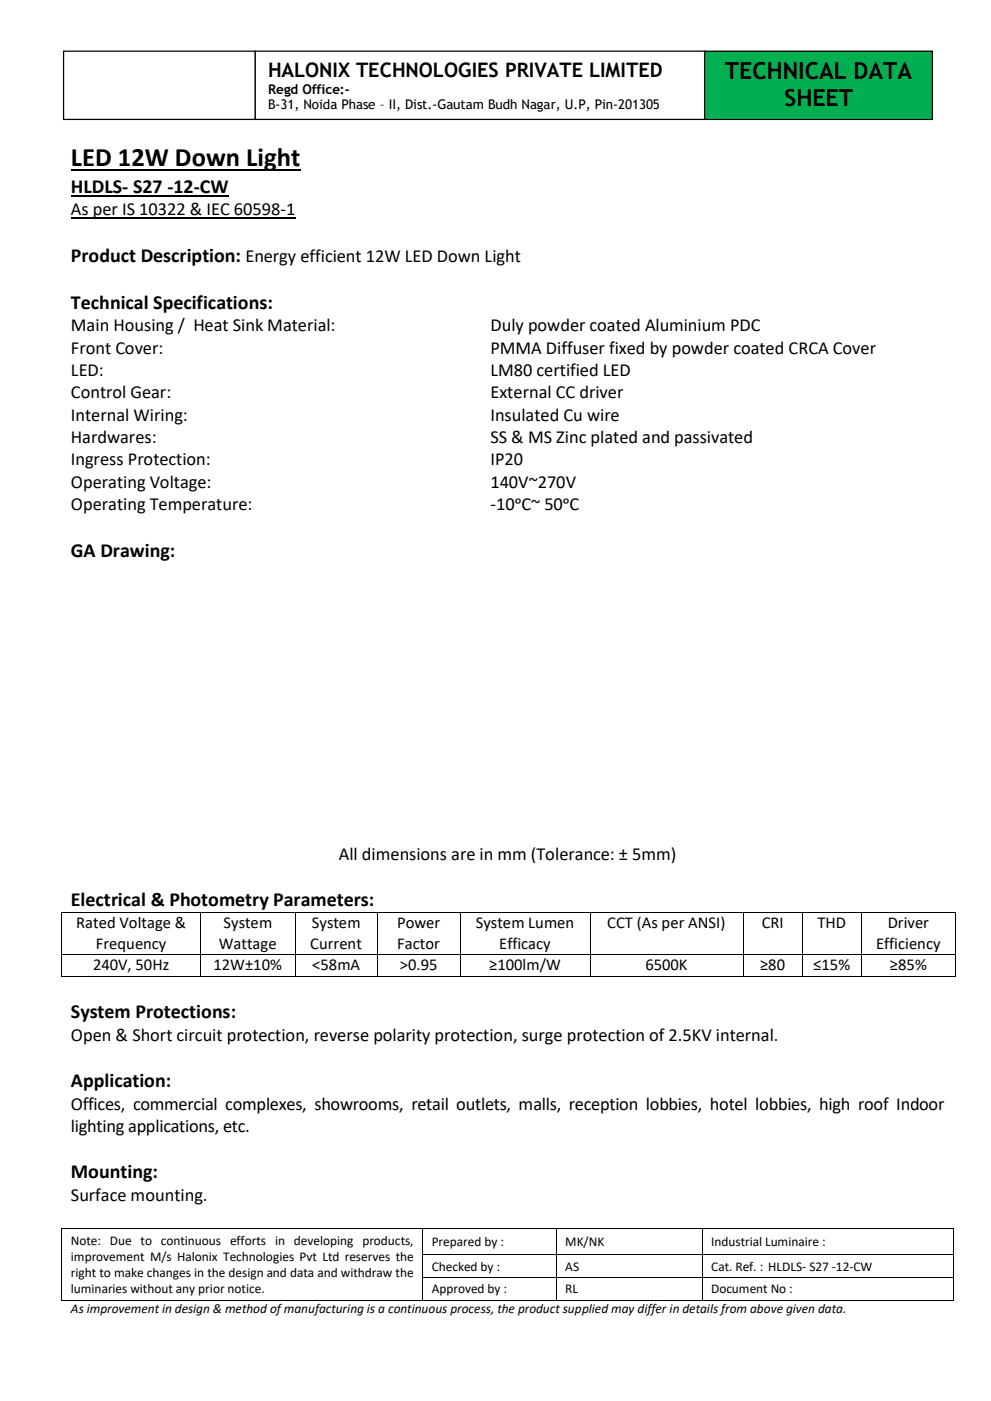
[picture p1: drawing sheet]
<svg xmlns="http://www.w3.org/2000/svg" width="210mm" height="297mm" viewBox="0 0 210 297" stroke-linecap="round" stroke-linejoin="round" font-family="sans-serif">
<defs><g id="words">
<text font-size="5.6" x="15" y="35.3">LED 12W Down Light</text>
<g font-size="5">
<text x="153.7" y="16.7">TECHNICAL DATA</text>
<text x="166.3" y="22.4">SHEET</text>
</g>
<g font-size="4.2">
<text x="56.8" y="16.3">HALONIX TECHNOLOGIES PRIVATE LIMITED</text>
<text x="15" y="40.9">HLDLS- S27 -12-CW</text>
<text x="15" y="55.5">Product Description: Energy efficient 12W LED Down Light</text>
<text x="15" y="65.4">Technical Specifications:</text>
<text x="15" y="118">GA Drawing:</text>
<text x="15" y="192.1">Electrical &amp; Photometry Parameters:</text>
<text x="15" y="215.8">System Protections:</text>
<text x="15" y="230.4">Application:</text>
<text x="15" y="249.8">Mounting:</text>
</g>
<g font-size="3.9">
<text x="15" y="45.6">As per IS 10322 &amp; IEC 60598-1</text>
<text x="15" y="70.2">Main Housing / Heat Sink Material:</text>
<text x="103.9" y="70.2">Duly powder coated Aluminium PDC</text>
<text x="15" y="74.9">Front Cover:</text>
<text x="103.9" y="74.9">PMMA Diffuser fixed by powder coated CRCA Cover</text>
<text x="15" y="79.7">LED:</text>
<text x="103.9" y="79.7">LM80 certified LED</text>
<text x="15" y="84.4">Control Gear:</text>
<text x="15" y="89.2">Internal Wiring:</text>
<text x="103.9" y="84.4">External CC driver</text>
<text x="103.9" y="89.2">Insulated Cu wire</text>
<text x="15" y="93.9">Hardwares:</text>
<text x="103.9" y="93.9">SS &amp; MS Zinc plated and passivated</text>
<text x="15" y="98.6">Ingress Protection:</text>
<text x="103.9" y="98.6">IP20</text>
<text x="15" y="103.4">Operating Voltage:</text>
<text x="103.9" y="103.4">140V~270V</text>
<text x="15" y="108.1">Operating Temperature:</text>
<text x="103.9" y="108.1">-10ᵒC~ 50ᵒC</text>
<text x="71.8" y="182.2">All dimensions are in mm (Tolerance: ± 5mm)</text>
<text x="15" y="220.5">Open &amp; Short circuit protection, reverse polarity protection, surge protection of 2.5KV internal.</text>
<text x="15" y="235.2">Offices, commercial complexes, showrooms, retail outlets, malls, reception lobbies, hotel lobbies, high roof Indoor</text>
<text x="15" y="239.9">lighting applications, etc.</text>
<text x="15" y="254.6">Surface mounting.</text>
</g>
<g font-size="3.5">
<text x="16.2" y="196.7">Rated Voltage &amp;</text>
<text x="47.4" y="196.7">System</text>
<text x="66.1" y="196.7">System</text>
<text x="84.2" y="196.7">Power</text>
<text x="100.9" y="196.7">System Lumen</text>
<text x="128.7" y="196.7">CCT (As per ANSI)</text>
<text x="161.5" y="196.7">CRI</text>
<text x="173.3" y="196.7">THD</text>
<text x="188.2" y="196.7">Driver</text>
<text x="20.3" y="201.1">Frequency</text>
<text x="46.4" y="201.1">Wattage</text>
<text x="65.8" y="201.1">Current</text>
<text x="84.2" y="201.1">Factor</text>
<text x="105.8" y="201.1">Efficacy</text>
<text x="185.7" y="201.1">Efficiency</text>
<text x="19.7" y="205.7">240V, 50Hz</text>
<text x="45.3" y="205.7">12W±10%</text>
<text x="66.2" y="205.7">&lt;58mA</text>
<text x="84.8" y="205.7">&gt;0.95</text>
<text x="103.7" y="205.7">≥100lm/W</text>
<text x="136.8" y="205.7">6500K</text>
<text x="161.1" y="205.7">≥80</text>
<text x="172.4" y="205.7">≤15%</text>
<text x="188.6" y="205.7">≥85%</text>
</g>
<g font-size="2.8">
<text x="56.8" y="19.9">Regd Office:-</text>
<text x="56.8" y="23.2">B-31, Noida Phase – II, Dist.-Gautam Budh Nagar, U.P, Pin-201305</text>
<text x="15" y="263.8">Note: Due to continuous efforts in developing products,</text>
<text x="15" y="267.2">improvement M/s Halonix Technologies Pvt Ltd reserves the</text>
<text x="91.5" y="264.1">Prepared by :</text>
<text x="91.5" y="269.3">Checked by :</text>
<text x="119.8" y="264.1">MK/NK</text>
<text x="119.8" y="269.3">AS</text>
<text x="150.7" y="264.1">Industrial Luminaire :</text>
<text x="150.7" y="269.3">Cat. Ref. : HLDLS- S27 -12-CW</text>
<text x="15" y="270.7">right to make changes in the design and data and withdraw the</text>
<text x="15" y="274.1">luminaries without any prior notice.</text>
<text x="91.5" y="274.1">Approved by :</text>
<text x="119.8" y="274.1">RL</text>
<text x="150.7" y="274.1">Document No :</text>
<text x="15" y="278.3">As improvement in design &amp; method of manufacturing is a continuous process, the product supplied may differ in details from above given data.</text>
</g>
</g></defs>
<path d="M15 36.1h48.6" fill="none" stroke="#000" stroke-width=".38"/>
<path d="M15 41.5h33.4" fill="none" stroke="#000" stroke-width=".3"/>
<path d="M15 46.2h47.6" fill="none" stroke="#000" stroke-width=".25"/>
<g fill="#000">
<path d="M13 193.2h.2v.2h-.2z" fill-rule="evenodd"/>
<path d="M13 193.2h.2v.2h-.2z" fill-rule="evenodd"/>
<path d="M42.5 193.2h.1v.2h-.1z" fill-rule="evenodd"/>
<path d="M62.5 193.2h.2v.2h-.2z" fill-rule="evenodd"/>
<path d="M80 193.2h.2v.2h-.2z" fill-rule="evenodd"/>
<path d="M97.5 193.2h.1v.2h-.1z" fill-rule="evenodd"/>
<path d="M125 193.2h.2v.2h-.2z" fill-rule="evenodd"/>
<path d="M157.5 193.2h.2v.2h-.2z" fill-rule="evenodd"/>
<path d="M170 193.2h.2v.2h-.2z" fill-rule="evenodd"/>
<path d="M182.5 193.2h.2v.2h-.2z" fill-rule="evenodd"/>
<path d="M202.5 193.2h.2v.2h-.2z" fill-rule="evenodd"/>
<path d="M202.5 193.2h.2v.2h-.2z" fill-rule="evenodd"/>
<path d="M13 202.2h.2v.1h-.2z" fill-rule="evenodd"/>
<path d="M13 206.8h.2v.2h-.2z" fill-rule="evenodd"/>
<path d="M13 206.8h.2v.2h-.2z" fill-rule="evenodd"/>
<path d="M42.5 202.2h.1v.1h-.1z" fill-rule="evenodd"/>
<path d="M42.5 206.8h.1v.2h-.1z" fill-rule="evenodd"/>
<path d="M62.5 202.2h.2v.1h-.2z" fill-rule="evenodd"/>
<path d="M62.5 206.8h.2v.2h-.2z" fill-rule="evenodd"/>
<path d="M80 202.2h.2v.1h-.2z" fill-rule="evenodd"/>
<path d="M80 206.8h.2v.2h-.2z" fill-rule="evenodd"/>
<path d="M97.5 202.2h.1v.1h-.1z" fill-rule="evenodd"/>
<path d="M97.5 206.8h.1v.2h-.1z" fill-rule="evenodd"/>
<path d="M125 202.2h.2v.1h-.2z" fill-rule="evenodd"/>
<path d="M125 206.8h.2v.2h-.2z" fill-rule="evenodd"/>
<path d="M157.5 202.2h.2v.1h-.2z" fill-rule="evenodd"/>
<path d="M157.5 206.8h.2v.2h-.2z" fill-rule="evenodd"/>
<path d="M170 202.2h.2v.1h-.2z" fill-rule="evenodd"/>
<path d="M170 206.8h.2v.2h-.2z" fill-rule="evenodd"/>
<path d="M182.5 202.2h.2v.1h-.2z" fill-rule="evenodd"/>
<path d="M182.5 206.8h.2v.2h-.2z" fill-rule="evenodd"/>
<path d="M202.5 202.2h.2v.1h-.2z" fill-rule="evenodd"/>
<path d="M202.5 206.8h.2v.2h-.2z" fill-rule="evenodd"/>
<path d="M202.5 206.8h.2v.2h-.2z" fill-rule="evenodd"/>
<path d="M13 260.4h.2v.2h-.2z" fill-rule="evenodd"/>
<path d="M13 260.4h.2v.2h-.2z" fill-rule="evenodd"/>
<path d="M13 265.8h.2v.2h-.2z" fill-rule="evenodd"/>
<path d="M13 270.7h.2v.2h-.2z" fill-rule="evenodd"/>
<path d="M13 275.5h.2v.2h-.2z" fill-rule="evenodd"/>
<path d="M13 275.5h.2v.2h-.2z" fill-rule="evenodd"/>
<path d="M89.6 260.4h.1v.2h-.1z" fill-rule="evenodd"/>
<path d="M89.6 265.8h.1v.2h-.1z" fill-rule="evenodd"/>
<path d="M89.6 270.7h.1v.2h-.1z" fill-rule="evenodd"/>
<path d="M89.6 275.5h.1v.2h-.1z" fill-rule="evenodd"/>
<path d="M117.9 260.4h.2v.2h-.2z" fill-rule="evenodd"/>
<path d="M117.9 265.8h.2v.2h-.2z" fill-rule="evenodd"/>
<path d="M117.9 270.7h.2v.2h-.2z" fill-rule="evenodd"/>
<path d="M117.9 275.5h.2v.2h-.2z" fill-rule="evenodd"/>
<path d="M148.8 260.4h.1v.2h-.1z" fill-rule="evenodd"/>
<path d="M148.8 265.8h.1v.2h-.1z" fill-rule="evenodd"/>
<path d="M148.8 270.7h.1v.2h-.1z" fill-rule="evenodd"/>
<path d="M148.8 275.5h.1v.2h-.1z" fill-rule="evenodd"/>
<path d="M201.9 260.4h.2v.2h-.2z" fill-rule="evenodd"/>
<path d="M201.9 260.4h.2v.2h-.2z" fill-rule="evenodd"/>
<path d="M201.9 265.8h.2v.2h-.2z" fill-rule="evenodd"/>
<path d="M201.9 270.7h.2v.2h-.2z" fill-rule="evenodd"/>
<path d="M201.9 275.5h.2v.2h-.2z" fill-rule="evenodd"/>
<path d="M201.9 275.5h.2v.2h-.2z" fill-rule="evenodd"/>
</g>
<g fill="none" stroke="#000" stroke-width=".21">
<path d="M13.1 193.4v8.8M13.2 193.3h29.3M42.6 193.4v8.8M42.6 193.3h19.9M62.6 193.4v8.8M62.7 193.3h17.3M80.1 193.4v8.8M80.2 193.3h17.3M97.6 193.4v8.8M97.6 193.3h27.4M125.1 193.4v8.8M125.2 193.3h32.3"/>
<path d="M157.6 193.4v8.8M157.7 193.3h12.3M170.1 193.4v8.8M170.2 193.3h12.3M182.6 193.4v8.8M182.7 193.3h19.8M202.6 193.4v8.8M13.1 202.3v4.5M13.2 202.3h29.3M13.2 206.9h29.3M42.6 202.3v4.5M42.6 202.3h19.9"/>
<path d="M42.6 206.9h19.9M62.6 202.3v4.5M62.7 202.3h17.3M62.7 206.9h17.3M80.1 202.3v4.5M80.2 202.3h17.3M80.2 206.9h17.3M97.6 202.3v4.5M97.6 202.3h27.4M97.6 206.9h27.4M125.1 202.3v4.5M125.2 202.3h32.3"/>
<path d="M125.2 206.9h32.3M157.6 202.3v4.5M157.7 202.3h12.3M157.7 206.9h12.3M170.1 202.3v4.5M170.2 202.3h12.3M170.2 206.9h12.3M182.6 202.3v4.5M182.7 202.3h19.8M182.7 206.9h19.8M202.6 202.3v4.5M13.1 260.6v5.2"/>
<path d="M13.1 266v4.7M13.1 270.9v4.6M13.2 260.5h76.4M13.2 275.6h76.4M89.6 260.6v5.2M89.6 266v4.7M89.6 270.9v4.6M89.7 260.5h28.2M89.7 265.9h28.2M89.7 270.8h28.2M89.7 275.6h28.2M118 260.6v5.2"/>
<path d="M118 266v4.7M118 270.9v4.6M118.1 260.5h30.7M118.1 265.9h30.7M118.1 270.8h30.7M118.1 275.6h30.7M148.8 260.6v5.2M148.8 266v4.7M148.8 270.9v4.6M148.9 260.5h53M148.9 265.9h53M148.9 270.8h53"/>
<path d="M148.9 275.6h53M202 260.6v5.2M202 266v4.7M202 270.9v4.6"/>
</g>
<path d="M149.4 10.8h48.2v14.5h-48.2z" fill-rule="evenodd" fill="#00b050"/>
<path d="M149.4 10.8h48.2v14.5h-48.2z" fill="none" stroke="#000" stroke-width=".26"/>
<path d="M13.5 10.8h40.6v14.5h-40.6z" fill-rule="evenodd" fill="#fff"/>
<path d="M13.5 10.8h40.6v14.5h-40.6z" fill="none" stroke="#000" stroke-width=".26"/>
<path d="M54.1 10.8h95.3v14.5h-95.3z" fill-rule="evenodd" fill="#fff"/>
<path d="M54.1 10.8h95.3v14.5h-95.3z" fill="none" stroke="#000" stroke-width=".26"/>
<use href="#words"/>
</svg>
